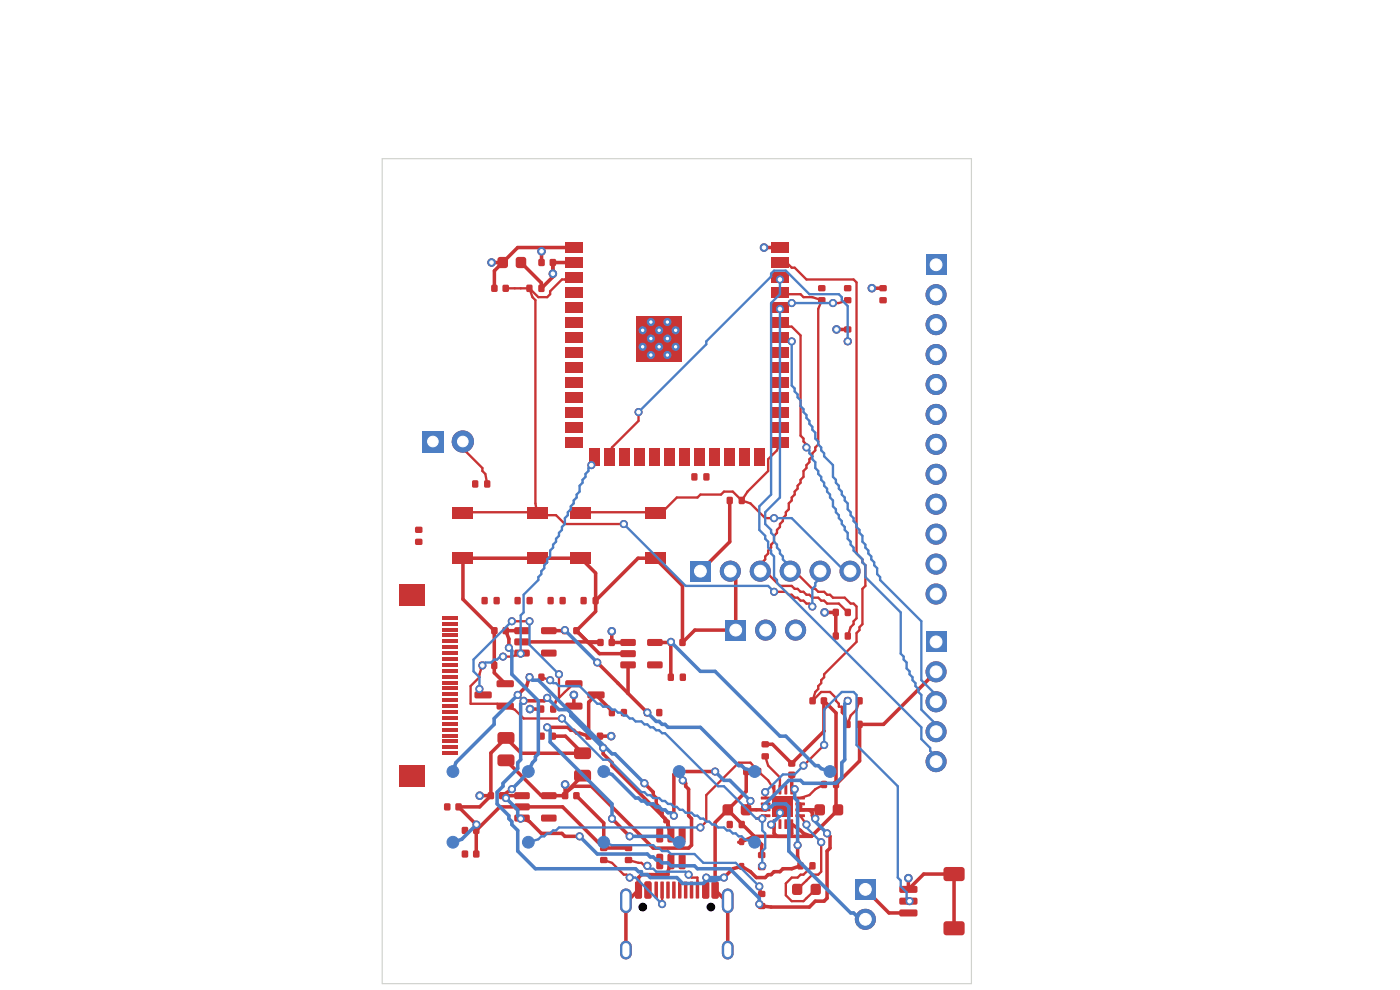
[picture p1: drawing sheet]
<svg xmlns="http://www.w3.org/2000/svg" width="297mm" height="210mm" viewBox="0 0 297 210" stroke-linecap="round" stroke-linejoin="round" font-family="sans-serif">
<g fill="#c83434">
<path d="M105.4 149.1h3.4l.2 .3v.9l-.4 .2h-3l-.3-.3z"/>
<path d="M105.4 144.4l3.4-.1 .2 .4v.9l-.4 .2h-3l-.3-.4z"/>
<path d="M100.8 146.8l3.3-.1 .2 .3v.9l-.3 .3-3.1-.1-.3-.3z"/>
<path d="M173.6 63.1h1.4v1.2h-1.4z"/>
<path d="M173.6 60.6h1.4v1.1h-1.4z"/>
<path d="M111.7 143h1.2v1.4h-1.2z"/>
<path d="M114.3 143h1.1v1.4h-1.1z"/>
<path d="M154.2 105.5h1.2v1.4h-1.2z"/>
<path d="M156.8 105.5h1.1v1.4h-1.1z"/>
<path d="M127.4 181.9h1.4v1.1h-1.4z"/>
<path d="M127.4 179.3h1.4v1.2h-1.4z"/>
<path d="M176.7 134.2h1.2v1.4h-1.2z"/>
<path d="M179.3 134.2h1.1v1.4h-1.1z"/>
<path d="M139.3 181.2l1-.1 .4 .2v2.7l-.2 .4h-.9l-.4-.2z"/>
<path d="M141.7 181.2l1-.1 .4 .2v2.7l-.2 .4h-.9l-.4-.2z"/>
<path d="M144.1 181.2l1-.1 .3 .2 .1 2.7-.3 .4h-.9l-.3-.2z"/>
<path d="M144.1 175.5l1-.1 .3 .2 .1 2.7-.3 .4h-.9l-.3-.2z"/>
<path d="M141.7 175.5l1-.1 .4 .2v2.7l-.2 .4h-.9l-.4-.2z"/>
<path d="M139.3 175.5l1-.1 .4 .2v2.7l-.2 .4h-.9l-.4-.2z"/>
<path d="M160.3 163h1.1v1.4h-1.1z"/>
<path d="M157.7 163h1.2v1.4h-1.2z"/>
<path d="M141.8 135.6h1.2v1.4h-1.2z"/>
<path d="M144.2 135.6h1.2v1.4h-1.2z"/>
<path d="M98 180.5h1.2v1.3h-1.2z"/>
<path d="M100.4 180.5h1.2v1.3h-1.2z"/>
<path d="M196.5 134h4.2v4.3h-4.2z"/>
</g>
<g fill="#c83434" stroke="#c83434" stroke-width=".21">
<circle cx="198.6" cy="142.5" r="2.12"/>
<circle cx="198.6" cy="148.9" r="2.12"/>
<circle cx="198.6" cy="155.2" r="2.12"/>
<circle cx="198.6" cy="161.6" r="2.12"/>
</g>
<g fill="#c83434">
<path d="M161.6 159.9h1.4v1.1h-1.4z"/>
<path d="M161.6 157.3h1.4v1.2h-1.4z"/>
<path d="M136.7 150.5h1.2v1.4h-1.2z"/>
<path d="M139.3 150.5h1.1v1.4h-1.1z"/>
<path d="M100.2 102h1.2v1.4h-1.2z"/>
<path d="M102.8 102h1.1v1.4h-1.1z"/>
<path d="M119.8 51.4h3.8v2.2h-3.8z"/>
<path d="M119.8 54.6h3.8v2.2h-3.8z"/>
<path d="M119.8 57.7h3.8v2.3h-3.8z"/>
<path d="M119.8 60.9h3.8v2.3h-3.8z"/>
<path d="M119.8 64.1h3.8v2.2h-3.8z"/>
<path d="M119.8 67.3h3.8v2.2h-3.8z"/>
<path d="M119.8 70.4h3.8v2.3h-3.8z"/>
<path d="M119.8 73.6h3.8v2.3h-3.8z"/>
<path d="M119.8 76.8h3.8v2.2h-3.8z"/>
<path d="M119.8 80h3.8v2.2h-3.8z"/>
<path d="M119.8 83.1h3.8v2.3h-3.8z"/>
<path d="M119.8 86.3h3.8v2.3h-3.8z"/>
<path d="M119.8 89.5h3.8v2.2h-3.8z"/>
<path d="M119.8 92.7h3.8v2.2h-3.8z"/>
<path d="M125 95h2.2v3.8h-2.2z"/>
<path d="M128.2 95h2.2v3.8h-2.2z"/>
<path d="M131.3 95h2.3v3.8h-2.3z"/>
<path d="M134.5 95h2.3v3.8h-2.3z"/>
<path d="M137.7 95h2.2v3.8h-2.2z"/>
<path d="M140.9 95h2.2v3.8h-2.2z"/>
<path d="M144 95h2.3v3.8h-2.3z"/>
<path d="M147.2 95h2.3v3.8h-2.3z"/>
<path d="M150.4 95h2.2v3.8h-2.2z"/>
<path d="M153.6 95h2.2v3.8h-2.2z"/>
<path d="M156.7 95h2.3v3.8h-2.3z"/>
<path d="M159.9 95h2.3v3.8h-2.3z"/>
<path d="M163.6 92.7h3.7v2.2h-3.7z"/>
<path d="M163.6 89.5h3.7v2.2h-3.7z"/>
<path d="M163.6 86.3h3.7v2.3h-3.7z"/>
<path d="M163.6 83.1h3.7v2.3h-3.7z"/>
<path d="M163.6 80h3.7v2.2h-3.7z"/>
<path d="M163.6 76.8h3.7v2.2h-3.7z"/>
<path d="M163.6 73.6h3.7v2.3h-3.7z"/>
<path d="M163.6 70.4h3.7v2.3h-3.7z"/>
<path d="M163.6 67.3h3.7v2.2h-3.7z"/>
<path d="M163.6 64.1h3.7v2.2h-3.7z"/>
<path d="M163.6 60.9h3.7v2.3h-3.7z"/>
<path d="M163.6 57.7h3.7v2.3h-3.7z"/>
<path d="M163.6 54.6h3.7v2.2h-3.7z"/>
<path d="M163.6 51.4h3.7v2.2h-3.7z"/>
</g>
<g fill="#c83434" stroke="#c83434" stroke-width=".21">
<circle cx="136.3" cy="70.1" r=".75"/>
<circle cx="136.3" cy="73.6" r=".75"/>
<circle cx="138.1" cy="68.3" r=".75"/>
<circle cx="138.1" cy="71.8" r=".75"/>
<circle cx="138.1" cy="75.3" r=".75"/>
<circle cx="139.8" cy="70.1" r=".75"/>
</g>
<path d="M135 66.9h9.7v9.8h-9.7z" fill="#c83434"/>
<g fill="#c83434" stroke="#c83434" stroke-width=".21">
<circle cx="139.8" cy="73.6" r=".75"/>
<circle cx="141.6" cy="68.3" r=".75"/>
<circle cx="141.6" cy="71.8" r=".75"/>
<circle cx="141.6" cy="75.3" r=".75"/>
<circle cx="143.3" cy="70.1" r=".75"/>
<circle cx="143.3" cy="73.6" r=".75"/>
</g>
<g fill="#c83434">
<path d="M171.8 148h1.2v1.3h-1.2z"/>
<path d="M174.2 148h1.2v1.3h-1.2z"/>
<path d="M114.2 149.7h1.2v1.4h-1.2z"/>
<path d="M116.8 149.7h1.1v1.4h-1.1z"/>
<path d="M93.8 130.7h3.3v.7h-3.3z"/>
<path d="M93.8 131.9h3.3v.8h-3.3z"/>
<path d="M93.8 133.2h3.3v.7h-3.3z"/>
<path d="M93.8 134.4h3.3v.8h-3.3z"/>
<path d="M93.8 135.7h3.3v.7h-3.3z"/>
<path d="M93.8 136.9h3.3v.8h-3.3z"/>
<path d="M93.8 138.2h3.3v.7h-3.3z"/>
<path d="M93.8 139.4h3.3v.8h-3.3z"/>
<path d="M93.8 140.7h3.3v.7h-3.3z"/>
<path d="M93.8 141.9h3.3v.8h-3.3z"/>
<path d="M93.8 143.2h3.3v.7h-3.3z"/>
<path d="M93.8 144.4h3.3v.8h-3.3z"/>
<path d="M93.8 145.7h3.3v.7h-3.3z"/>
<path d="M93.8 146.9h3.3v.8h-3.3z"/>
<path d="M93.8 148.2h3.3v.7h-3.3z"/>
<path d="M93.8 149.4h3.3v.8h-3.3z"/>
<path d="M93.8 150.7h3.3v.7h-3.3z"/>
<path d="M93.8 151.9h3.3v.8h-3.3z"/>
<path d="M93.8 153.2h3.3v.7h-3.3z"/>
<path d="M93.8 154.4h3.3v.8h-3.3z"/>
<path d="M93.8 155.7h3.3v.7h-3.3z"/>
<path d="M93.8 156.9h3.3v.8h-3.3z"/>
<path d="M93.8 158.2h3.3v.7h-3.3z"/>
<path d="M93.8 159.4h3.3v.8h-3.3z"/>
<path d="M84.6 124h5.5v4.5h-5.5z"/>
<path d="M84.6 162.3h5.5v4.5h-5.5z"/>
<path d="M119.3 133.1h1.2v1.4h-1.2z"/>
<path d="M121.7 133.1h1.2v1.4h-1.2z"/>
<path d="M89.6 91.4h4.5v4.5h-4.5z"/>
</g>
<circle cx="98.2" cy="93.7" r="2.25" fill="#c83434" stroke="#c83434" stroke-width=".21"/>
<g fill="#c83434">
<path d="M141.7 143h1.2v1.4h-1.2z"/>
<path d="M144.3 143h1.1v1.4h-1.1z"/>
<path d="M88.1 114.4h1.4v1.1h-1.4z"/>
<path d="M88.1 111.8h1.4v1.2h-1.4z"/>
<path d="M179.2 153h1.2v1.4h-1.2z"/>
<path d="M181.8 153h1.1v1.4h-1.1z"/>
<path d="M157.3 170.8l.4-.2h1.1a.56 .56 0 0 1 .6 .6v1.2a.56 .56 0 0 1-.6 .6h-1.1a.56 .56 0 0 1-.6-.6v-1.2z"/>
<path d="M153.4 170.8l.4-.2h1.2a.56 .56 0 0 1 .5 .6v1.2a.56 .56 0 0 1-.5 .6h-1.2a.56 .56 0 0 1-.5-.6v-1.2z"/>
<path d="M114.3 60.5h1.1v1.4h-1.1z"/>
<path d="M111.7 60.5h1.2v1.4h-1.2z"/>
<path d="M168.2 187.6l.4-.1h1.1a.55 .55 0 0 1 .5 .5v1.3a.55 .55 0 0 1-.5 .5h-1.1a.55 .55 0 0 1-.6-.5v-1.3z"/>
<path d="M172.1 187.6l.4-.1h1.1a.55 .55 0 0 1 .5 .5v1.3a.55 .55 0 0 1-.5 .5h-1.1a.55 .55 0 0 1-.5-.5v-1.3z"/>
<path d="M154 131.5h4.2v4.3h-4.2z"/>
</g>
<g fill="#c83434" stroke="#c83434" stroke-width=".21">
<circle cx="162.4" cy="133.7" r="2.12"/>
<circle cx="168.8" cy="133.7" r="2.12"/>
</g>
<g fill="#c83434">
<path d="M132.6 181.9h1.4v1.1h-1.4z"/>
<path d="M132.6 179.3h1.4v1.2h-1.4z"/>
<path d="M109.2 126.7h1.2v1.4h-1.2z"/>
<path d="M111.8 126.7h1.1v1.4h-1.1z"/>
<path d="M102.2 126.7h1.2v1.4h-1.2z"/>
<path d="M104.8 126.7h1.1v1.4h-1.1z"/>
<path d="M120 144.4l3.4-.1 .2 .4v.9l-.4 .2h-3.1l-.2-.4z"/>
<path d="M120 149.1h3.4l.2 .3v.9l-.4 .2h-3.1l-.2-.3z"/>
<path d="M124.7 146.8l3.3-.1 .3 .3-.1 .9-.3 .3-3.1-.1-.2-.3z"/>
<path d="M122 163.5l.4-.2h2.4a.62 .62 0 0 1 .6 .6v1.3a.62 .62 0 0 1-.6 .6h-2.4a.62 .62 0 0 1-.6-.6v-1.3z"/>
<path d="M122 158.7l.4-.2h2.4a.62 .62 0 0 1 .6 .7v1.2a.62 .62 0 0 1-.6 .6h-2.4a.63 .63 0 0 1-.6-.6v-1.2z"/>
<path d="M105.7 160.2l.4-.2h2.4a.63 .63 0 0 1 .6 .7v1.2a.62 .62 0 0 1-.6 .6h-2.4a.62 .62 0 0 1-.6-.6v-1.2z"/>
<path d="M105.7 155.5l.4-.2h2.4a.63 .63 0 0 1 .6 .6v1.3a.63 .63 0 0 1-.6 .6h-2.4a.63 .63 0 0 1-.6-.6v-1.3z"/>
<path d="M119.3 168.1h1.2v1.4h-1.2z"/>
<path d="M121.7 168.1h1.2v1.4h-1.2z"/>
<path d="M146.5 119h4.2v4.3h-4.2z"/>
</g>
<g fill="#c83434" stroke="#c83434" stroke-width=".21">
<circle cx="154.9" cy="121.2" r="2.12"/>
<circle cx="161.3" cy="121.2" r="2.12"/>
<circle cx="167.6" cy="121.2" r="2.12"/>
<circle cx="174" cy="121.2" r="2.12"/>
<circle cx="180.3" cy="121.2" r="2.12"/>
</g>
<g fill="#c83434">
<path d="M179.2 148h1.2v1.4h-1.2z"/>
<path d="M181.8 148h1.1v1.4h-1.1z"/>
<path d="M116.2 126.7h1.2v1.4h-1.2z"/>
<path d="M118.8 126.7h1.1v1.4h-1.1z"/>
<path d="M174.2 165.7h1.2v1.4h-1.2z"/>
<path d="M176.8 165.7h1.1v1.4h-1.1z"/>
<path d="M109.2 168.1h3l.2 .3v.9l-.4 .2h-2.7l-.2-.3z"/>
<path d="M109.2 170.5l3-.1 .2 .4v.9l-.4 .2h-2.7l-.2-.4z"/>
<path d="M109.2 172.9l3-.1 .2 .4v.9l-.4 .2h-2.7l-.2-.4z"/>
<path d="M114.9 172.9l3-.1 .2 .4v.9l-.4 .2h-2.7l-.2-.4z"/>
<path d="M114.9 168.1h3l.2 .3v.9l-.4 .2h-2.7l-.2-.3z"/>
<path d="M196.5 54h4.2v4.3h-4.2z"/>
</g>
<g fill="#c83434" stroke="#c83434" stroke-width=".21">
<circle cx="198.6" cy="62.5" r="2.12"/>
<circle cx="198.6" cy="68.9" r="2.12"/>
<circle cx="198.6" cy="75.2" r="2.12"/>
<circle cx="198.6" cy="81.6" r="2.12"/>
<circle cx="198.6" cy="87.9" r="2.12"/>
<circle cx="198.6" cy="94.3" r="2.12"/>
<circle cx="198.6" cy="100.6" r="2.12"/>
<circle cx="198.6" cy="107" r="2.12"/>
<circle cx="198.6" cy="113.3" r="2.12"/>
<circle cx="198.6" cy="119.7" r="2.12"/>
<circle cx="198.6" cy="126" r="2.12"/>
</g>
<g fill="#c83434">
<path d="M131.7 135.6h3l.2 .3v.9l-.4 .2h-2.7l-.2-.3z"/>
<path d="M131.7 138l3-.1 .2 .4v.9l-.4 .2h-2.7l-.2-.4z"/>
<path d="M131.7 140.4l3-.1 .2 .4v.9l-.4 .2h-2.7l-.2-.4z"/>
<path d="M137.4 140.4l3-.1 .2 .4v.9l-.4 .2h-2.7l-.2-.4z"/>
<path d="M137.4 135.6h3l.2 .3v.9l-.4 .2h-2.7l-.2-.3z"/>
<path d="M169.2 183h1.2v1.4h-1.2z"/>
<path d="M171.8 183h1.1v1.4h-1.1z"/>
<path d="M161.4 169h2v.5l-1.9 .1z"/>
<path d="M161.4 170.3l2-.1v.6h-1.9z"/>
<path d="M161.4 171.5h2v.5l-1.9 .1z"/>
<path d="M161.4 172.8l2-.1v.6h-1.9z"/>
<path d="M163.9 173.8l.6 .1-.1 1.9h-.5z"/>
<path d="M165.2 173.8l.6 .1-.1 1.9h-.5z"/>
<path d="M166.4 173.8l.6 .1-.1 1.9h-.5z"/>
<path d="M167.7 173.8l.6 .1-.1 1.9h-.5z"/>
<path d="M168.8 172.8l1.9-.1 .1 .6h-2z"/>
<path d="M168.8 171.5h1.9l.1 .5-2 .1z"/>
<path d="M168.8 170.3l1.9-.1 .1 .6h-2z"/>
<path d="M168.8 169h1.9l.1 .5-2 .1z"/>
<path d="M167.7 166.5l.6 .1-.1 1.9-.5-.1z"/>
<path d="M166.4 166.5l.6 .1-.1 1.9-.5-.1z"/>
<path d="M165.2 166.5l.6 .1-.1 1.9-.5-.1z"/>
<path d="M163.9 166.5l.6 .1-.1 1.9-.5-.1z"/>
<path d="M164 169h4.2v4.3h-4.2z"/>
<path d="M98 175.5h1.2v1.3h-1.2z"/>
<path d="M100.4 175.5h1.2v1.3h-1.2z"/>
<path d="M101.7 140.5h1.2v1.4h-1.2z"/>
<path d="M104.3 140.5h1.1v1.4h-1.1z"/>
<path d="M105.9 168.1h1.2v1.4h-1.2z"/>
<path d="M103.5 168.1h1.2v1.4h-1.2z"/>
<path d="M181.5 186.5h4.2v4.3h-4.2z"/>
</g>
<circle cx="183.6" cy="195" r="2.12" fill="#c83434" stroke="#c83434" stroke-width=".21"/>
<g fill="#c83434">
<path d="M106.7 133.1h1.2v1.4h-1.2z"/>
<path d="M104.3 133.1h1.2v1.4h-1.2z"/>
<path d="M154.2 174.2h1.2v1.4h-1.2z"/>
<path d="M156.8 174.2h1.1v1.4h-1.1z"/>
<path d="M179.1 71.9h1.4v1.1h-1.4z"/>
<path d="M179.1 69.3h1.4v1.2h-1.4z"/>
<path d="M167.3 163.8h1.3v1.2h-1.3z"/>
<path d="M167.3 161.4h1.3v1.2h-1.3z"/>
<path d="M134.8 187.1l1-.1 .4 .2v3l-.2 .4h-.9l-.4-.2z"/>
<path d="M136.8 187.1l1-.1 .4 .2v3l-.2 .4h-.9l-.4-.2z"/>
<path d="M140.1 187h.5l.2 .2v3.2l-.2 .2h-.4l-.1-.2z"/>
<path d="M142.6 187h.5l.2 .2v3.2l-.2 .2h-.4l-.1-.2z"/>
<path d="M143.9 187h.5l.2 .2v3.2l-.2 .2h-.5l-.1-.2z"/>
<path d="M146.4 187h.5l.2 .2v3.2l-.2 .2h-.5l-.1-.2z"/>
<path d="M149.1 187.1l1-.1 .3 .2 .1 3-.3 .4h-.9l-.3-.2z"/>
<path d="M151.1 187.1l1-.1 .3 .2 .1 3-.3 .4h-.9l-.3-.2z"/>
<path d="M147.6 187h.5l.2 .2v3.2l-.2 .2h-.4l-.1-.2z"/>
<path d="M145.1 187h.5l.2 .2v3.2l-.2 .2h-.4l-.1-.2z"/>
<path d="M141.4 187h.5l.2 .2v3.2l-.2 .2h-.5l-.1-.2z"/>
<path d="M138.9 187h.5l.2 .2v3.2l-.2 .2h-.5l-.1-.2z"/>
</g>
<path d="M132.8 189.7v2.8M154.4 189.7v2.8M132.8 200.8v1.5M154.4 200.8v1.5" fill="none" stroke="#c83434" stroke-width="2.5"/>
<g fill="#c83434">
<path d="M146.7 100.5h1.2v1.4h-1.2z"/>
<path d="M149.3 100.5h1.1v1.4h-1.1z"/>
<path d="M121.1 107.7h4.2v2.5h-4.2z"/>
<path d="M136.8 107.7h4.3v2.5h-4.3z"/>
<path d="M121.1 117.2h4.2v2.5h-4.2z"/>
<path d="M136.8 117.2h4.3v2.5h-4.3z"/>
<path d="M116.7 55h1.2v1.4h-1.2z"/>
<path d="M114.3 55h1.2v1.4h-1.2z"/>
<path d="M124.3 155.5h1.2v1.3h-1.2z"/>
<path d="M126.7 155.5h1.2v1.3h-1.2z"/>
<path d="M94.3 170.5h1.2v1.3h-1.2z"/>
<path d="M96.7 170.5h1.2v1.3h-1.2z"/>
<path d="M172.9 170.8l.4-.2h1.2a.56 .56 0 0 1 .5 .6v1.2a.56 .56 0 0 1-.5 .6h-1.2a.56 .56 0 0 1-.5-.6v-1.2z"/>
<path d="M176.8 170.8l.4-.2h1.1a.56 .56 0 0 1 .6 .6v1.2a.56 .56 0 0 1-.6 .6h-1.1a.56 .56 0 0 1-.6-.6v-1.2z"/>
<path d="M106.7 60.5h1.2v1.3h-1.2z"/>
<path d="M104.3 60.5h1.2v1.3h-1.2z"/>
<path d="M160.9 191.6h1.4v1.2h-1.4z"/>
<path d="M160.9 189.1h1.4v1.1h-1.4z"/>
<path d="M129.2 135.6h1.2v1.4h-1.2z"/>
<path d="M126.8 135.6h1.2v1.4h-1.2z"/>
<path d="M156.9 183.1h.9v1.4h-.9z"/>
<path d="M156.9 177.9h.9v1.3h-.9z"/>
<path d="M109.6 54.7l.4-.2h1.1a.56 .56 0 0 1 .5 .6v1.2a.56 .56 0 0 1-.5 .6h-1.1a.56 .56 0 0 1-.6-.6v-1.2z"/>
<path d="M105.7 54.7l.4-.2h1.1a.56 .56 0 0 1 .6 .6v1.2a.56 .56 0 0 1-.6 .6h-1.1a.56 .56 0 0 1-.6-.6v-1.2z"/>
<path d="M186.6 63.1h1.4v1.2h-1.4z"/>
<path d="M186.6 60.6h1.4v1.1h-1.4z"/>
<path d="M176.7 129.2h1.2v1.4h-1.2z"/>
<path d="M179.3 129.2h1.1v1.4h-1.1z"/>
<path d="M129.2 150.5h1.2v1.4h-1.2z"/>
<path d="M131.8 150.5h1.1v1.4h-1.1z"/>
<path d="M160.9 183.4h1.4v1.1h-1.4z"/>
<path d="M160.9 180.8h1.4v1.2h-1.4z"/>
<path d="M179.1 63.1h1.4v1.2h-1.4z"/>
<path d="M179.1 60.6h1.4v1.1h-1.4z"/>
<path d="M114.3 155.5h1.2v1.3h-1.2z"/>
<path d="M116.7 155.5h1.2v1.3h-1.2z"/>
<path d="M109.2 133.1h3l.2 .3v.9l-.4 .2h-2.7l-.2-.3z"/>
<path d="M109.2 135.5l3-.1 .2 .4v.9l-.4 .2h-2.7l-.2-.4z"/>
<path d="M109.2 137.9l3-.1 .2 .4v.9l-.4 .2h-2.7l-.2-.4z"/>
<path d="M114.9 137.9l3-.1 .2 .4v.9l-.4 .2h-2.7l-.2-.4z"/>
<path d="M114.9 133.1h3l.2 .3v.9l-.4 .2h-2.7l-.2-.3z"/>
<path d="M190.9 193l3.5-.1 .2 .4v.9l-.3 .2h-3.3l-.2-.4z"/>
<path d="M190.9 190.5l3.5-.1 .2 .4v.9l-.3 .2h-3.3l-.2-.4z"/>
<path d="M190.9 188l3.5-.1 .2 .4v.9l-.3 .2h-3.3l-.2-.4z"/>
<path d="M200.3 195.6l.5-.2h3.2a.62 .62 0 0 1 .6 .6v1.8a.63 .63 0 0 1-.6 .6h-3.2a.63 .63 0 0 1-.7-.6v-1.8z"/>
<path d="M200.3 184.1l.5-.2h3.2a.62 .62 0 0 1 .6 .6v1.8a.62 .62 0 0 1-.6 .6h-3.2a.62 .62 0 0 1-.7-.6v-1.8z"/>
<path d="M96.1 107.7h4.2v2.5h-4.2z"/>
<path d="M111.8 107.7h4.3v2.5h-4.3z"/>
<path d="M96.1 117.2h4.2v2.5h-4.2z"/>
<path d="M111.8 117.2h4.3v2.5h-4.3z"/>
<path d="M123.2 126.7h1.2v1.4h-1.2z"/>
<path d="M125.8 126.7h1.1v1.4h-1.1z"/>
</g>
<g fill="#c83434" stroke="#c83434" stroke-width=".21">
<circle cx="106.7" cy="139.3" r=".75"/>
<circle cx="119.2" cy="152.4" r=".75"/>
<circle cx="102.3" cy="141.2" r=".75"/>
<circle cx="110.5" cy="138.7" r=".75"/>
<circle cx="125.5" cy="98.7" r=".75"/>
<circle cx="185" cy="61.1" r=".8"/>
<circle cx="104.3" cy="55.7" r=".8"/>
<circle cx="165.5" cy="172.4" r=".75"/>
<circle cx="114.9" cy="53.3" r=".8"/>
<circle cx="163.6" cy="174.9" r=".75"/>
<circle cx="129.7" cy="156.2" r=".8"/>
<circle cx="101.1" cy="174.9" r=".75"/>
<circle cx="162.1" cy="52.5" r=".8"/>
<circle cx="192.7" cy="186.3" r=".8"/>
<circle cx="177.5" cy="69.9" r=".8"/>
<circle cx="101.8" cy="168.8" r=".8"/>
<circle cx="108.6" cy="131.8" r=".75"/>
<circle cx="101.7" cy="146.2" r=".75"/>
<circle cx="112.3" cy="131.8" r=".75"/>
<circle cx="118.6" cy="143" r=".75"/>
<circle cx="168.6" cy="167.4" r=".75"/>
<circle cx="111.1" cy="148.7" r=".75"/>
<circle cx="149.8" cy="186.2" r=".75"/>
<circle cx="153.6" cy="186.2" r=".75"/>
<circle cx="112.3" cy="143.7" r=".75"/>
<circle cx="169.2" cy="179.3" r=".75"/>
<circle cx="116.1" cy="148" r=".75"/>
<circle cx="128" cy="158.7" r=".75"/>
<circle cx="109.8" cy="147.4" r=".75"/>
<circle cx="136.7" cy="166.2" r=".75"/>
<circle cx="161.7" cy="183.7" r=".75"/>
<circle cx="116.7" cy="144.3" r=".75"/>
<circle cx="161.7" cy="173.7" r=".75"/>
<circle cx="174.9" cy="129.9" r=".8"/>
<circle cx="119.9" cy="166.4" r=".8"/>
<circle cx="117.3" cy="58.1" r=".8"/>
<circle cx="112.4" cy="150.4" r=".8"/>
<circle cx="144.8" cy="165.5" r=".75"/>
<circle cx="121.7" cy="147.4" r=".8"/>
<circle cx="129.8" cy="133.9" r=".8"/>
<circle cx="164.2" cy="109.9" r=".75"/>
<circle cx="133.6" cy="186.2" r=".75"/>
<circle cx="140.5" cy="191.8" r=".75"/>
<circle cx="168" cy="64.3" r=".75"/>
<circle cx="165.5" cy="65.5" r=".75"/>
<circle cx="176.7" cy="64.3" r=".75"/>
<circle cx="148.6" cy="175.5" r=".75"/>
<circle cx="142.3" cy="136.2" r=".75"/>
<circle cx="137.3" cy="151.2" r=".75"/>
<circle cx="119.8" cy="133.7" r=".75"/>
<circle cx="126.7" cy="140.5" r=".75"/>
<circle cx="168" cy="72.4" r=".75"/>
<circle cx="171.1" cy="94.9" r=".75"/>
<circle cx="165.5" cy="59.3" r=".75"/>
<circle cx="132.3" cy="111.2" r=".75"/>
<circle cx="164.2" cy="125.5" r=".75"/>
<circle cx="172.3" cy="128.7" r=".75"/>
<circle cx="135.5" cy="87.4" r=".75"/>
<circle cx="179.8" cy="72.4" r=".75"/>
<circle cx="179.8" cy="148.7" r=".75"/>
<circle cx="159.2" cy="169.9" r=".75"/>
<circle cx="162.3" cy="171.2" r=".75"/>
<circle cx="151.7" cy="163.7" r=".75"/>
<circle cx="143" cy="173" r=".75"/>
<circle cx="174.2" cy="178.7" r=".75"/>
<circle cx="171.1" cy="174.9" r=".75"/>
<circle cx="146.1" cy="185.5" r=".75"/>
<circle cx="137.3" cy="183.7" r=".75"/>
<circle cx="116.1" cy="154.3" r=".75"/>
<circle cx="133.6" cy="177.4" r=".75"/>
<circle cx="129.8" cy="173.7" r=".75"/>
<circle cx="108" cy="137.4" r=".75"/>
<circle cx="123" cy="177.4" r=".75"/>
<circle cx="108.6" cy="167.4" r=".75"/>
<circle cx="173" cy="173.7" r=".75"/>
<circle cx="107.3" cy="169.3" r=".75"/>
<circle cx="175.5" cy="176.8" r=".75"/>
<circle cx="110.5" cy="173.7" r=".75"/>
<circle cx="161.1" cy="191.8" r=".75"/>
<circle cx="170.5" cy="162.4" r=".75"/>
<circle cx="162.3" cy="168" r=".75"/>
<circle cx="174.8" cy="158" r=".75"/>
<circle cx="193" cy="191.2" r=".75"/>
<circle cx="161.1" cy="188" r=".75"/>
</g>
<g fill="none" stroke="#c83434" stroke-width=".5">
<path d="M121.7 58.9l-2.5 .4-2.5 2.5v.6l-.6 .6h-1.9l-1.9-1.8M165.5 58.9v.4M165.5 55.7l1.8 .5 .7 .6h.6l2.5 2.5h10l.6 .6v57.5l1.3 1.3v.6l.6 .6v4.4l-.6 .6v7.5l-.7 .6v.7l-.6 .6v1.9l-6.9 6.8v.7l-.6 .6v.6l-.6 .6v.7l-.6 .6-.6 1.9 1.8-1.9h1.9l1.2 1.2v.7l.7 .6v.6h.6v1.3l.6 .6 .6 1.9 .7-1.9 1.2-1.3 .7-1.8M107.3 61.2h5M112.3 61.2l.7 1.8 .6 .7v43.1l.4 2.1M165.5 62l1.8 .4h2.5l.7 .6h1.8l2 .7-.7 1.8v28.8l-.6 .6v.6l-.7 .7v.6l-.6 .6v.6l-.6 .7v.6l-.6 .6v1.3l-.7 .6v.6l-.6 .6v.7l-.6 .6v.6l-.6 .6v.7l-.7 .6v1.2l-.6 .7v.6l-.6 .6v.6l-.6 .7v.6l-.7 .6v.6l-.6 .7v1.2l-.6 .6v.7l-.6 .6v.6l-.7 .6v.7l-.6 .6-.4 1.9 1.7 .6 2.5 2.5h2.5l.6 .6h.6l.6 .6h.7l.6 .7h.6l.6 .6h1.3l.6 .6h.6l.7 .6h2.5l1.9 1.9M165.5 68.4l1.8 .9h.7l1.8 1.9v21.2l.7 .6v.7l.6 .6v.6M165.5 71.6l1.8 .8h.7M168 64.3h-.7l-1.8 .9v.3M179.8 63.7l-1.8 .6h-1.3M179.8 72.4h.1M98.2 93.7l.4 1.8 3.7 3.8v.6l.7 .6 .4 2.2"/>
<path d="M126.1 96.9l-.6 1.8M135.5 87.4v1.9l-5.7 5.6-.5 2M165.5 93.8l-.7 1.7-1.8 1.9v2.5l-4.4 4.4-1.2 1.9M98.2 108.9l1.6-.2h12.5l1.7 .2M114 108.9l2.1 .4h1.9l1.8 1.9h12.5M157.4 106.2l-1.9-1.9h-1.9l-.6 .6h-4.4l-.6 .6h-4.4l-2.5 2.5-2.1 .9-1.7-.2h-12.5l-1.6 .2M157.4 106.2l1.8 .6 3.1 3.1h1.9M108.6 131.8h3.7M110.5 138.7l.2-.2-2.1 .8h-1.9M164.2 125.5h2.5l.6 .7h.7l.6 .6h.6l.6 .6h.7l.6 .6h.6l.6 .7M167.6 121.2l1.6 .6 3.1 3.1h.7l.6 .6h1.2l.7 .7h.6l.6 .6h2.5l1.3 1.2h.6l.6 .7v2.5l-.6 .6v.6l-.6 .6-.6 1.9M101.7 146.2l.8 1.2"/>
<path d="M102.3 141.2l-.6 1.8v.7l-1.9 1.8v3.8h5.7l3.7 1.2 1.9 1.9h8.1M114.9 143.7l1.8 .6M118.6 143v5M121.7 145l-3.7 3.7-.6 1.7M174.8 158l-4.3 4.4M160.5 173.7l1.9-.7-.7 .7zM162.3 160.4l.7 2 2.5 2.5v2.6M162.3 168l.1 1.3M164.2 167.5l-1.2-2-2.1-1.8-1.7-1.9h-2.5l-6.9 6.9v5.6l-1.2 1.2M169.7 173l1.4 1.9M174.2 178.7v6.2l-.6 .6h-1.3l-3.2 3.2M174.8 166.4l-1.8 1-1.3 1.3-2 .6"/>
<path d="M128.1 182.4l1.7 .6 2.5 2.5h.7l.6 .7M133.3 182.4l2.2 .6h.6l.6 .7h.6M140.5 188.8v3M146.1 185.5l.6 .7h1.3v2.6M161.1 188l.5 1.6M161.7 183.7l-.1 .2M172.4 183.7l-1.9 1.8h-.7l-.6 .7h-1.2l-1.3 1.2v2.5l1.3 1.3h2.5l2.6-2.5M192.7 191.2h.3"/>
</g>
<g fill="none" stroke="#c83434" stroke-width=".75">
<path d="M104.3 55.7h2.3M110.5 55.7l4.4 4.3v1.2l2.4-2.5v-3h4.4M114.9 53.3v2.4M121.7 52.5h-11.9l-4.9 4.9v3.8M162.1 52.5h3.4M138.1 71.8h3.5l1.7 1.8M138.1 71.8l-1.8 1.8 1.8 1.7M138.1 68.3l-1.8 1.8 1.8 1.7M143.3 70.1l-1.7-1.8-1.8 1.8v3.5l1.8 1.7M177.5 69.9h2.3M185 61.1h2.3M154.8 106.2v8.7l-6.2 6.3"/>
<path d="M110.7 136.2h16.6l.1 .1h-2.6M110.7 133.8h-3.4l.7 1.7v1.9M119.8 133.7l.1 .1h-3.5M129.8 133.9v2.4h3.4M133.2 138.7h-6l-4.9-4.9 4.1-4.1v-8.1l-3.2-3.2h-25v8.7l6.7 6.7v8.9l2.3 2.3M138.9 136.3l3.4 .1M142.3 136.4v7.3M142.3 136.2v.2M154.9 121.2l1.2 1.1v11.4h-8.7l-2.6 2.6v-12.1l-5.8-5.8h-3.6l-9 9M174.9 129.9h2.4v5M112.3 143.7l-.6 1.8-1.9 1.9M112.3 143.7h.1"/>
<path d="M112.4 150.4h2.4M116.1 148l-.6 .7h-4.4M117.3 156.2h2.7l3.6 3.6h-13l-3.3-3.3-3.2 3.2v9.1M121.7 147.4v2.4M126.7 140.5l6.5 6.6M127.3 156.2h2.4M128 158.7v1.2l1.8 1.9v.6l11.9 11.9M129.8 151.2v-.4l-3.4-3.4-1.5 1.6v7.2l-1.9-.7h-.7l-.6-.6h-.6l-.6-.6h-4.4M133.2 147.1l4.1 4.1M133.2 141v6.1M137.3 151.2h.1M162.3 157.9h1.6l4.1 4.1 6.8-6.9v-6.4l2.6 2.5v20.2l.4 .4-5.7 5.6"/>
<path d="M179.8 148.7h.1M198.6 142.5l-11.2 11.2h-5v7.7l-5 5M101 176.2l5-5h13.4l8.7 8.7M101 174.9v6.3M101 174.9h.1M101.8 168.8h2.3M104.1 168.8l-2.3 2.4h-4.5l3.7 3.7M106.5 168.8h4.2M106.5 168.8l.8 .5M107.3 161.3l7.5 7.5h5.1v-2.4M108.6 167.4l-2.1 1.4M110.5 173.7l.2-.2 1.6 .8 2.5 2.5h4.4l.6 .6h3.2"/>
<path d="M122.3 168.8l5.8 5.8v5.3M123.6 164.5l-3.7 3.7 1.8-1.4h3.8l13.1 13.1h7.5l.6-.6v-5.6l-.6-.7v-5.6l-.6-.6v-.6l-.7-.7M128.1 179.9h5.2M129.8 173.7l3.8 3.7M136.7 166.2l1.9 1.8v.7l.6 .6v1.2l.6 .7v.6l.7 .6v.6M141.1 173.7v.6h.6M141.7 174.3v.6l.6 2.2M151.7 163.7h-8.1l-.6 .6v8.7M154.4 171.8l5.5 5.4v.2M158.3 163.7v4.2l-6.6 6.6v14.3l2.3 2.3h.4v10.4M159.2 169.9l-.9 1.9h4.1v-1.3M159.9 177.4l-2.6 1.1-.6 .2"/>
<path d="M159.9 177.4l1.7 1.7v2.3M159.9 177.4h12.2M163.6 174.9l.6-.1v2l.6 .6M166.1 171.2l-.6 1.2M167.3 177.4l.7-.6v-2l2.5 2 1.6 .6M168 164.4v3.1l.6-.1M169.2 179.3v2.5l.6 1.9-1.8 .6h-1.9l-.6 .6h-1.3l-.6 .6h-.6l-.7 .7h-1.8l-1.3-1.3-1.9-1.1-1.8 .5-1.9 1.9M169.7 170.5v1.3h4.2M171.7 171.8l.6 .6v.6l.7 .7M175.5 176.8l.6 .6v2.5l-.6 .6v10l-.7 .7h-1.8l-1.3 1.2h-8.1l-2-.2-.5-.4M142.3 182.8l-.6 2.1v.6h-5.6l-.6 .7v2.6l-2.3 2.3h-.4v10.4M149.8 186.2l-.1 2.6"/>
<path d="M183.6 188.7l5 5h4.1M192.7 186.3v2.4l3.3-3.3h6.4v11.5"/>
</g>
<path d="M196.5 134h4.2v4.3h-4.2z" fill="#4d7fc4"/>
<g fill="#4d7fc4" stroke="#4d7fc4" stroke-width=".21">
<circle cx="198.6" cy="142.5" r="2.12"/>
<circle cx="198.6" cy="148.9" r="2.12"/>
<circle cx="198.6" cy="155.2" r="2.12"/>
<circle cx="198.6" cy="161.6" r="2.12"/>
<circle cx="136.3" cy="70.1" r=".75"/>
<circle cx="136.3" cy="73.6" r=".75"/>
<circle cx="138.1" cy="68.3" r=".75"/>
<circle cx="138.1" cy="71.8" r=".75"/>
<circle cx="138.1" cy="75.3" r=".75"/>
<circle cx="139.8" cy="70.1" r=".75"/>
<circle cx="139.8" cy="73.6" r=".75"/>
<circle cx="141.6" cy="68.3" r=".75"/>
<circle cx="141.6" cy="71.8" r=".75"/>
<circle cx="141.6" cy="75.3" r=".75"/>
<circle cx="143.3" cy="70.1" r=".75"/>
<circle cx="143.3" cy="73.6" r=".75"/>
</g>
<path d="M89.6 91.4h4.5v4.5h-4.5z" fill="#4d7fc4"/>
<circle cx="98.2" cy="93.7" r="2.25" fill="#4d7fc4" stroke="#4d7fc4" stroke-width=".21"/>
<path d="M154 131.5h4.2v4.3h-4.2z" fill="#4d7fc4"/>
<g fill="#4d7fc4" stroke="#4d7fc4" stroke-width=".21">
<circle cx="162.4" cy="133.7" r="2.12"/>
<circle cx="168.8" cy="133.7" r="2.12"/>
</g>
<path d="M146.5 119h4.2v4.3h-4.2z" fill="#4d7fc4"/>
<g fill="#4d7fc4" stroke="#4d7fc4" stroke-width=".21">
<circle cx="154.9" cy="121.2" r="2.12"/>
<circle cx="161.3" cy="121.2" r="2.12"/>
<circle cx="167.6" cy="121.2" r="2.12"/>
<circle cx="174" cy="121.2" r="2.12"/>
<circle cx="180.3" cy="121.2" r="2.12"/>
</g>
<path d="M196.5 54h4.2v4.3h-4.2z" fill="#4d7fc4"/>
<g fill="#4d7fc4" stroke="#4d7fc4" stroke-width=".21">
<circle cx="198.6" cy="62.5" r="2.12"/>
<circle cx="198.6" cy="68.9" r="2.12"/>
<circle cx="198.6" cy="75.2" r="2.12"/>
<circle cx="198.6" cy="81.6" r="2.12"/>
<circle cx="198.6" cy="87.9" r="2.12"/>
<circle cx="198.6" cy="94.3" r="2.12"/>
<circle cx="198.6" cy="100.6" r="2.12"/>
<circle cx="198.6" cy="107" r="2.12"/>
<circle cx="198.6" cy="113.3" r="2.12"/>
<circle cx="198.6" cy="119.7" r="2.12"/>
<circle cx="198.6" cy="126" r="2.12"/>
</g>
<path d="M181.5 186.5h4.2v4.3h-4.2z" fill="#4d7fc4"/>
<g fill="#4d7fc4" stroke="#4d7fc4" stroke-width=".21">
<circle cx="183.6" cy="195" r="2.12"/>
<circle cx="144.1" cy="163.7" r="1.25"/>
<circle cx="128.1" cy="163.7" r="1.25"/>
<circle cx="144.1" cy="178.7" r="1.25"/>
<circle cx="112.1" cy="163.7" r="1.25"/>
<circle cx="112.1" cy="178.7" r="1.25"/>
<circle cx="160.1" cy="163.7" r="1.25"/>
<circle cx="128.1" cy="178.7" r="1.25"/>
<circle cx="96.1" cy="178.7" r="1.25"/>
<circle cx="160.1" cy="178.7" r="1.25"/>
<circle cx="96.1" cy="163.7" r="1.25"/>
<circle cx="176.1" cy="163.7" r="1.25"/>
<circle cx="106.7" cy="139.3" r=".75"/>
<circle cx="119.2" cy="152.4" r=".75"/>
<circle cx="102.3" cy="141.2" r=".75"/>
<circle cx="110.5" cy="138.7" r=".75"/>
<circle cx="125.5" cy="98.7" r=".75"/>
<circle cx="185" cy="61.1" r=".8"/>
<circle cx="104.3" cy="55.7" r=".8"/>
<circle cx="165.5" cy="172.4" r=".75"/>
<circle cx="114.9" cy="53.3" r=".8"/>
<circle cx="163.6" cy="174.9" r=".75"/>
<circle cx="129.7" cy="156.2" r=".8"/>
<circle cx="101.1" cy="174.9" r=".75"/>
<circle cx="162.1" cy="52.5" r=".8"/>
<circle cx="192.7" cy="186.3" r=".8"/>
<circle cx="177.5" cy="69.9" r=".8"/>
<circle cx="101.8" cy="168.8" r=".8"/>
<circle cx="108.6" cy="131.8" r=".75"/>
<circle cx="101.7" cy="146.2" r=".75"/>
<circle cx="112.3" cy="131.8" r=".75"/>
<circle cx="118.6" cy="143" r=".75"/>
<circle cx="168.6" cy="167.4" r=".75"/>
<circle cx="111.1" cy="148.7" r=".75"/>
<circle cx="149.8" cy="186.2" r=".75"/>
<circle cx="153.6" cy="186.2" r=".75"/>
<circle cx="112.3" cy="143.7" r=".75"/>
<circle cx="169.2" cy="179.3" r=".75"/>
<circle cx="116.1" cy="148" r=".75"/>
<circle cx="128" cy="158.7" r=".75"/>
<circle cx="109.8" cy="147.4" r=".75"/>
<circle cx="136.7" cy="166.2" r=".75"/>
<circle cx="161.7" cy="183.7" r=".75"/>
<circle cx="116.7" cy="144.3" r=".75"/>
<circle cx="161.7" cy="173.7" r=".75"/>
<circle cx="174.9" cy="129.9" r=".8"/>
<circle cx="119.9" cy="166.4" r=".8"/>
<circle cx="117.3" cy="58.1" r=".8"/>
<circle cx="112.4" cy="150.4" r=".8"/>
<circle cx="144.8" cy="165.5" r=".75"/>
<circle cx="121.7" cy="147.4" r=".8"/>
<circle cx="129.8" cy="133.9" r=".8"/>
<circle cx="164.2" cy="109.9" r=".75"/>
<circle cx="133.6" cy="186.2" r=".75"/>
<circle cx="140.5" cy="191.8" r=".75"/>
<circle cx="168" cy="64.3" r=".75"/>
<circle cx="165.5" cy="65.5" r=".75"/>
<circle cx="176.7" cy="64.3" r=".75"/>
<circle cx="148.6" cy="175.5" r=".75"/>
<circle cx="142.3" cy="136.2" r=".75"/>
<circle cx="137.3" cy="151.2" r=".75"/>
<circle cx="119.8" cy="133.7" r=".75"/>
<circle cx="126.7" cy="140.5" r=".75"/>
<circle cx="168" cy="72.4" r=".75"/>
<circle cx="171.1" cy="94.9" r=".75"/>
<circle cx="165.5" cy="59.3" r=".75"/>
<circle cx="132.3" cy="111.2" r=".75"/>
<circle cx="164.2" cy="125.5" r=".75"/>
<circle cx="172.3" cy="128.7" r=".75"/>
<circle cx="135.5" cy="87.4" r=".75"/>
<circle cx="179.8" cy="72.4" r=".75"/>
<circle cx="179.8" cy="148.7" r=".75"/>
<circle cx="159.2" cy="169.9" r=".75"/>
<circle cx="162.3" cy="171.2" r=".75"/>
<circle cx="151.7" cy="163.7" r=".75"/>
<circle cx="143" cy="173" r=".75"/>
<circle cx="174.2" cy="178.7" r=".75"/>
<circle cx="171.1" cy="174.9" r=".75"/>
<circle cx="146.1" cy="185.5" r=".75"/>
<circle cx="137.3" cy="183.7" r=".75"/>
<circle cx="116.1" cy="154.3" r=".75"/>
<circle cx="133.6" cy="177.4" r=".75"/>
<circle cx="129.8" cy="173.7" r=".75"/>
<circle cx="108" cy="137.4" r=".75"/>
<circle cx="123" cy="177.4" r=".75"/>
<circle cx="108.6" cy="167.4" r=".75"/>
<circle cx="173" cy="173.7" r=".75"/>
<circle cx="107.3" cy="169.3" r=".75"/>
<circle cx="175.5" cy="176.8" r=".75"/>
<circle cx="110.5" cy="173.7" r=".75"/>
<circle cx="161.1" cy="191.8" r=".75"/>
<circle cx="170.5" cy="162.4" r=".75"/>
<circle cx="162.3" cy="168" r=".75"/>
<circle cx="174.8" cy="158" r=".75"/>
<circle cx="193" cy="191.2" r=".75"/>
<circle cx="161.1" cy="188" r=".75"/>
</g>
<path d="M132.8 189.7v2.8M154.4 189.7v2.8M132.8 200.8v1.5M154.4 200.8v1.5" fill="none" stroke="#4d7fc4" stroke-width="2.5"/>
<g fill="none" stroke="#4d7fc4" stroke-width=".5">
<path d="M165.5 59.3v3.1l-1.9 1.9v40.6l-2.5 2.5v5l1.2 1.3v.6l.7 .6v1.3l.6 .6v.6l.6 .6v4.4l.6 .6v.7l30.7 30.6v2.5l1.8 1.9v.6l.7 .6 .6 1.7M165.5 65.5v40l-3.2 3.2v2.5l1.3 1.2v.6l.6 .7v1.2l.6 .6v.7l.7 .6v.6l.6 .6v.7l.6 .6 .9 1.9M168 64.3h8.7M168 72.4v9.4l.6 .6v.6l.6 .7v.6l.6 .6v1.3l.7 .6v.6l.6 .6v.7l.6 .6v.6l.6 .6v.7l.7 .6v1.2l.6 .7v.6l.6 .6v.6l.6 .7v.6l1.9 1.9v2.5l.6 .6v.6l.7 .6v.7l.6 .6v.6l.6 .6v.7l.6 .6v1.2l.7 .7v.6l.6 .6v.6l.6 .7v.6l.6 .6v.6l.7 .7v1.2l.6 .6v.7l.6 .6v.6l.6 .6v.7l.7 .6v.6l.6 .6v1.3l.6 .6v.6l8.8 8.8v12.5l2.5 2.5 .6 2.1M179.8 72.4v-7.5l-1.2-1.2v-.7l-.6-.6h-6.3l-5-5h-2.5l-.6 .6v.7l-13.8 13.7v.6l-14.3 14.4M125.5 98.7l-.7 .6v.6l-.6 .6v.7l-.6 .6v.6l-.6 .6v1.3l-.7 .6v.6l-.6 .7v.6l-.6 .6v.6l-.6 .7v.6l-.7 .6v1.3l-.6 .6v.6l-.6 .6v.7l-.6 .6v.6l-.7 .6v.7l-.6 .6v1.2l-.6 .7v.6l-.6 .6v.6l-.7 .7v.6l-.6 .6v.6l-3.1 3.2v3.7l-.6 .6v8.2M171.1 94.9l.6 .6v.7l.6 .6v.6l.7 .6v1.3l.6 .6v.6l.6 .7v.6l.6 .6v.6l.7 .7v.6l.6 .6v.6l.6 .7v1.2l.6 .6v.7l.7 .6v.6l.6 .6v.7l.6 .6v.6l.6 .6v1.3l.7 .6v.6l.6 .7v.6l1.9 1.9v.6l.6 .6v2.5l7.5 7.5v8.8l.6 .6v.6l.6 .6v1.3l.7 .6v.6l.6 .7v.6l.6 .6v.6l.6 .7v.6l.7 .6v3.1l2.5 2.5 .6 2.2M132.3 111.2l13.2 13.1h17.5l1.2 1.2M164.2 109.9h3.8l10.6 10.6 1.7 .7M106.7 139.3h-.6l-.6 .6h-.7l-.6 .6h-1.2l-.7 .7M108.6 131.8l-8.1 8.1v2.5l1.2 1.3v2.5M112.3 131.8v5l6.3 6.2"/>
<path d="M174 121.2l-.4 1.8-.6 .7v.6l-.7 .6v3.8M116.7 144.3l.6 .6h.7l.6 .6h4.4l3.7 3.8h.6l.7 .6h1.2l.6 .6h.7l.6 .7h.6l.6 .6h.7l.6 .6h.6l.6 .6h1.3l.6 .7h.6l.7 .6h.6l.6 .6h.6l.7 .6h.6l11.2 11.3h1.3l6.9 6.9h1.2v2.5l.6 .6v3.1l-.6 .6v3.2M119.2 152.4l8.8 8.8h1.2l6.9 6.8h.6l.6 .7h.7l.6 .6h1.2l.7 .6h.6l.6 .6h.6l.7 .7h.6l.6 .6h.6l.7 .6h1.2l.6 .6h.7l.6 .7h.6l.6 .6h.7l.6 .6h.6l.6 .6h1.3l.6 .7h.6l.7 .6h.6l.6 .6h.6l.7 .6 2.1 .7M174.8 158v-7.5l3.8-3.7h2.5l.6 .6v10.6l8.8 8.8v19.4l.6 .6v1.2l1.2 1.3v1.2l.7 .7M128.1 178.7l1.7 .6h8.8l.6 .6h.6l.7 .6h1.2l.6 .7h5l1.9 1.8h6.9l5 5M148.6 175.5h-30l-.6 .7h-.7l-.6 .6h-.6l-.6 .6h-.7l-.6 .6-2.1 .7M170.5 162.4l-1.9 1.9h-2.5l-3.8 3.7M171.1 174.9v.6l3.1 3.2M133.6 186.2h1.2l5.7 5.6M137.3 183.7l.7 .6h.6l.6 .6h6.3l.6 .6"/>
</g>
<g fill="none" stroke="#4d7fc4" stroke-width=".75">
<path d="M108 137.4l.6 .6v5l5.6 5.7v11.2l-.6 .6v.7l-.6 .6-.9 1.9-3.5 3.7M119.8 133.7l6.9 6.8M142.3 136.2l6.3 6.2h3.1l13.8 13.8h1.2l6.3 6.2h.6l.6 .6 1.9 .7M109.8 147.4l-5 5v1.3l-8.1 8.1-.6 1.9M111.1 148.7l-.6 .6v11.9l-.7 .6v1.2l-3.1 3.2v.6l-1.2 1.2v2.5l2.5 2.5v.7l.6 .6v.6l1.2 1.3v4.3l3.8 3.8h21.2l.7 .6h.6v.6h1.2l.7 .7h5.6l1.2 1.2h4.4l.6-.6h1.9l1.9-.6h-3.8M112.3 143.7l.7 .6h1.2l15.6 15.6h.7l6.2 6.3M116.1 148l2.5 2.5h1.9M116.1 154.3l.6 .6v2.5l13.1 13.1v3.2M121.1 151.2v.6l6.9 6.9M137.3 151.2l1.9 1.8h.6l.7 .7h.6l.6 .6h6.9l8.1 8.1h.6l.7 .6 2.1 .7M179.8 148.7l-.6 .6v11.9l-.6 .6v3.1l-1.3 1.3h-6.8l-.7-.7h-2.5l-5 5v.7h1.3l.6-.7h2.5l.6 .7v9.3l13.2 13.2h.6l.6 .6 1.9 .7M101.1 174.9l-3.1 3.1-1.9 .7"/>
<path d="M107.3 169.3l2.5 2.5v1.2l.7 .7M123 177.4l3.7 3.8h10.6l.7 .6h.6l.6 .6h.6l.7 .6h1.2l.6 .7h5l.7 .6h6.8l6.3 6.2v1.3M128.1 163.7l1.7 .6 5 5h.7l.6 .6h.6l.6 .6h1.3l.6 .7h.6l.7 .6h.6l.6 .6h.6l.7 .6M133.6 177.4h8.1l.6 .6 1.8 .7M144.1 163.7l.7 1.8M151.7 163.7l1.9 1.8h1.2l4.4 4.4M165.5 172.4v.6l-1.9 1.9M168.6 167.4v1.9l.6 .6v9.4M173 173.7v.6l2.5 2.5"/>
</g>
<path d="M81.1 33.7h125v175h-125z" fill="none" stroke="#d0d2cd" stroke-width=".25"/>
<g fill="#fff" stroke="#fff" stroke-width=".21">
<circle cx="106.7" cy="139.3" r=".37"/>
<circle cx="119.2" cy="152.4" r=".38"/>
<circle cx="102.3" cy="141.2" r=".37"/>
<circle cx="110.5" cy="138.7" r=".37"/>
<circle cx="125.5" cy="98.7" r=".37"/>
<circle cx="185" cy="61.1" r=".37"/>
<circle cx="104.3" cy="55.7" r=".38"/>
<circle cx="165.5" cy="172.4" r=".37"/>
<circle cx="114.9" cy="53.3" r=".37"/>
<circle cx="163.6" cy="174.9" r=".37"/>
<circle cx="129.7" cy="156.2" r=".37"/>
<circle cx="101.1" cy="174.9" r=".37"/>
<circle cx="162.1" cy="52.5" r=".37"/>
<circle cx="192.7" cy="186.3" r=".38"/>
<circle cx="177.5" cy="69.9" r=".37"/>
<circle cx="101.8" cy="168.8" r=".37"/>
<circle cx="108.6" cy="131.8" r=".37"/>
<circle cx="101.7" cy="146.2" r=".37"/>
<circle cx="112.3" cy="131.8" r=".38"/>
<circle cx="118.6" cy="143" r=".37"/>
<circle cx="168.6" cy="167.4" r=".37"/>
<circle cx="111.1" cy="148.7" r=".38"/>
<circle cx="149.8" cy="186.2" r=".38"/>
<circle cx="153.6" cy="186.2" r=".37"/>
<circle cx="112.3" cy="143.7" r=".38"/>
<circle cx="169.2" cy="179.3" r=".37"/>
<circle cx="116.1" cy="148" r=".37"/>
<circle cx="128" cy="158.7" r=".38"/>
<circle cx="109.8" cy="147.4" r=".37"/>
<circle cx="136.7" cy="166.2" r=".37"/>
<circle cx="161.7" cy="183.7" r=".37"/>
<circle cx="116.7" cy="144.3" r=".37"/>
<circle cx="161.7" cy="173.7" r=".38"/>
<circle cx="174.9" cy="129.9" r=".37"/>
<circle cx="119.9" cy="166.4" r=".37"/>
<circle cx="117.3" cy="58.1" r=".37"/>
<circle cx="112.4" cy="150.4" r=".37"/>
<circle cx="144.8" cy="165.5" r=".38"/>
<circle cx="121.7" cy="147.4" r=".37"/>
<circle cx="129.8" cy="133.9" r=".38"/>
<circle cx="164.2" cy="109.9" r=".37"/>
<circle cx="133.6" cy="186.2" r=".37"/>
<circle cx="140.5" cy="191.8" r=".37"/>
<circle cx="168" cy="64.3" r=".38"/>
<circle cx="165.5" cy="65.5" r=".37"/>
<circle cx="176.7" cy="64.3" r=".38"/>
<circle cx="148.6" cy="175.5" r=".37"/>
<circle cx="142.3" cy="136.2" r=".37"/>
<circle cx="137.3" cy="151.2" r=".37"/>
<circle cx="119.8" cy="133.7" r=".37"/>
<circle cx="126.7" cy="140.5" r=".37"/>
<circle cx="168" cy="72.4" r=".38"/>
<circle cx="171.1" cy="94.9" r=".37"/>
<circle cx="165.5" cy="59.3" r=".37"/>
<circle cx="132.3" cy="111.2" r=".37"/>
<circle cx="164.2" cy="125.5" r=".37"/>
<circle cx="172.3" cy="128.7" r=".37"/>
<circle cx="135.5" cy="87.4" r=".37"/>
<circle cx="179.8" cy="72.4" r=".38"/>
<circle cx="179.8" cy="148.7" r=".38"/>
<circle cx="159.2" cy="169.9" r=".37"/>
<circle cx="162.3" cy="171.2" r=".37"/>
<circle cx="151.7" cy="163.7" r=".37"/>
<circle cx="143" cy="173" r=".38"/>
<circle cx="174.2" cy="178.7" r=".37"/>
<circle cx="171.1" cy="174.9" r=".37"/>
<circle cx="146.1" cy="185.5" r=".38"/>
<circle cx="137.3" cy="183.7" r=".37"/>
<circle cx="116.1" cy="154.3" r=".38"/>
<circle cx="133.6" cy="177.4" r=".37"/>
<circle cx="129.8" cy="173.7" r=".37"/>
<circle cx="108" cy="137.4" r=".37"/>
<circle cx="123" cy="177.4" r=".37"/>
<circle cx="108.6" cy="167.4" r=".37"/>
<circle cx="173" cy="173.7" r=".37"/>
<circle cx="107.3" cy="169.3" r=".38"/>
<circle cx="175.5" cy="176.8" r=".37"/>
<circle cx="110.5" cy="173.7" r=".37"/>
<circle cx="161.1" cy="191.8" r=".37"/>
<circle cx="170.5" cy="162.4" r=".37"/>
<circle cx="162.3" cy="168" r=".38"/>
<circle cx="174.8" cy="158" r=".37"/>
<circle cx="193" cy="191.2" r=".37"/>
<circle cx="161.1" cy="188" r=".37"/>
<circle cx="198.6" cy="136.2" r="1.25"/>
<circle cx="198.6" cy="142.5" r="1.25"/>
<circle cx="198.6" cy="148.9" r="1.25"/>
<circle cx="198.6" cy="155.2" r="1.25"/>
<circle cx="198.6" cy="161.6" r="1.25"/>
<circle cx="136.3" cy="70.1" r=".25"/>
<circle cx="136.3" cy="73.6" r=".25"/>
<circle cx="138.1" cy="68.3" r=".25"/>
<circle cx="138.1" cy="71.8" r=".25"/>
<circle cx="138.1" cy="75.3" r=".25"/>
<circle cx="139.8" cy="70.1" r=".25"/>
<circle cx="139.8" cy="73.6" r=".25"/>
<circle cx="141.6" cy="68.3" r=".25"/>
<circle cx="141.6" cy="71.8" r=".25"/>
<circle cx="141.6" cy="75.3" r=".25"/>
<circle cx="143.3" cy="70.1" r=".25"/>
<circle cx="143.3" cy="73.6" r=".25"/>
<circle cx="91.8" cy="93.7" r="1.12"/>
<circle cx="98.2" cy="93.7" r="1.12"/>
<circle cx="156.1" cy="133.7" r="1.25"/>
<circle cx="162.4" cy="133.7" r="1.25"/>
<circle cx="168.8" cy="133.7" r="1.25"/>
<circle cx="148.6" cy="121.2" r="1.25"/>
<circle cx="154.9" cy="121.2" r="1.25"/>
<circle cx="161.3" cy="121.2" r="1.25"/>
<circle cx="167.6" cy="121.2" r="1.25"/>
<circle cx="174" cy="121.2" r="1.25"/>
<circle cx="180.3" cy="121.2" r="1.25"/>
<circle cx="198.6" cy="56.2" r="1.25"/>
<circle cx="198.6" cy="62.5" r="1.25"/>
<circle cx="198.6" cy="68.9" r="1.25"/>
<circle cx="198.6" cy="75.2" r="1.25"/>
<circle cx="198.6" cy="81.6" r="1.25"/>
<circle cx="198.6" cy="87.9" r="1.25"/>
<circle cx="198.6" cy="94.3" r="1.25"/>
<circle cx="198.6" cy="100.6" r="1.25"/>
<circle cx="198.6" cy="107" r="1.25"/>
<circle cx="198.6" cy="113.3" r="1.25"/>
<circle cx="198.6" cy="119.7" r="1.25"/>
<circle cx="198.6" cy="126" r="1.25"/>
<circle cx="183.6" cy="188.7" r="1.25"/>
<circle cx="183.6" cy="195" r="1.25"/>
</g>
<g fill="#000" stroke="#000" stroke-width=".21">
<circle cx="136.4" cy="192.4" r=".81"/>
<circle cx="150.8" cy="192.4" r=".81"/>
</g>
<path d="M132.8 189.7v2.8M154.4 189.7v2.8M132.8 200.8v1.5M154.4 200.8v1.5" fill="none" stroke="#fff" stroke-width="1.5"/>
</svg>
